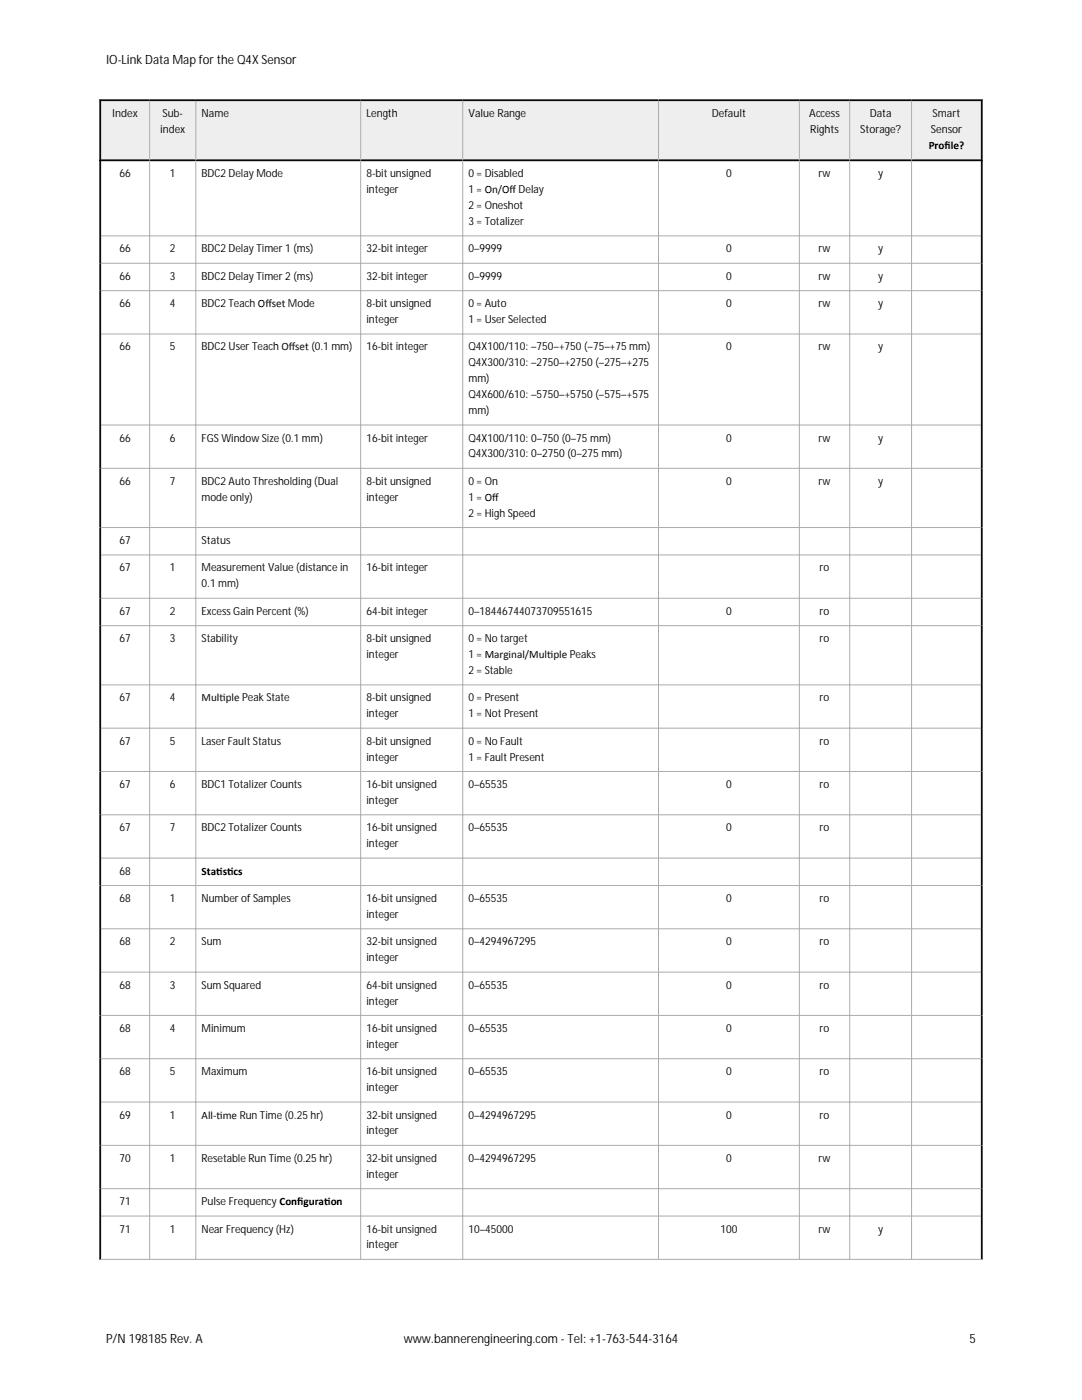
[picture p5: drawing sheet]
<svg xmlns="http://www.w3.org/2000/svg" width="216mm" height="279mm" viewBox="0 0 216 279" stroke-linecap="round" stroke-linejoin="round" font-family="sans-serif">
<defs><g id="words">
<g font-size="2.5">
<text x="21.2" y="12.7">IO-Link Data Map for the Q4X Sensor</text>
<text x="21.2" y="267.9">P/N 198185 Rev. A</text>
<text x="80.5" y="267.9">www.bannerengineering.com - Tel: +1-763-544-3164</text>
<text x="193.4" y="267.9">5</text>
</g>
<g font-size="2.2">
<text x="22.4" y="23.4">Index</text>
<text x="32.4" y="23.4">Sub-</text>
<text x="40.2" y="23.4">Name</text>
<text x="73.1" y="23.4">Length</text>
<text x="93.5" y="23.4">Value Range</text>
<text x="142" y="23.4">Default</text>
<text x="161.5" y="23.4">Access</text>
<text x="173.5" y="23.4">Data</text>
<text x="186.1" y="23.4">Smart</text>
<text x="31.9" y="26.6">index</text>
<text x="161.7" y="26.6">Rights</text>
<text x="171.7" y="26.6">Storage?</text>
<text x="185.3" y="29.7">Prof</text>
<text x="185.7" y="26.6">Sensor</text>
<text x="188.5" y="29.7">ile?</text>
<text x="23.8" y="35.4">66</text>
<text x="33.9" y="35.4">1</text>
<text x="40.2" y="35.4">BDC2 Delay Mode</text>
<text x="73.1" y="35.4">8-bit unsigned</text>
<text x="93.5" y="35.4">0 = Disabled</text>
<text x="144.9" y="35.4">0</text>
<text x="163.3" y="35.4">rw</text>
<text x="175.2" y="35.4">y</text>
<text x="73.1" y="38.5">integer</text>
<text x="93.5" y="38.5">1 = On/Of Delay</text>
<text x="93.5" y="41.7">2 = Oneshot</text>
<text x="101.7" y="38.5">f</text>
<text x="93.5" y="44.9">3 = Totalizer</text>
<text x="23.8" y="50.4">66</text>
<text x="33.9" y="50.4">2</text>
<text x="40.2" y="50.4">BDC2 Delay Timer 1 (ms)</text>
<text x="73.1" y="50.4">32-bit integer</text>
<text x="93.5" y="50.4">0–9999</text>
<text x="144.9" y="50.4">0</text>
<text x="163.3" y="50.4">rw</text>
<text x="175.2" y="50.4">y</text>
<text x="23.8" y="55.8">66</text>
<text x="33.9" y="55.8">3</text>
<text x="40.2" y="55.8">BDC2 Delay Timer 2 (ms)</text>
<text x="73.1" y="55.8">32-bit integer</text>
<text x="93.5" y="55.8">0–9999</text>
<text x="144.9" y="55.8">0</text>
<text x="163.3" y="55.8">rw</text>
<text x="175.2" y="55.8">y</text>
<text x="23.8" y="61.3">66</text>
<text x="33.9" y="61.3">4</text>
<text x="40.2" y="61.3">BDC2 Teach Of</text>
<text x="52.9" y="61.3">fset Mode</text>
<text x="73.1" y="61.3">8-bit unsigned</text>
<text x="73.1" y="64.5">integer</text>
<text x="93.5" y="61.3">0 = Auto</text>
<text x="93.5" y="64.5">1 = User Selected</text>
<text x="144.9" y="61.3">0</text>
<text x="163.3" y="61.3">rw</text>
<text x="175.2" y="61.3">y</text>
<text x="23.8" y="69.9">66</text>
<text x="33.9" y="69.9">5</text>
<text x="40.2" y="69.9">BDC2 User Teach Of</text>
<text x="57.6" y="69.9">fset (0.1 mm)</text>
<text x="73.1" y="69.9">16-bit integer</text>
<text x="93.5" y="69.9">Q4X100/110: –750–+750 (–75–+75 mm)</text>
<text x="144.9" y="69.9">0</text>
<text x="163.3" y="69.9">rw</text>
<text x="175.2" y="69.9">y</text>
<text x="93.5" y="73.1">Q4X300/310: –2750–+2750 (–275–+275</text>
<text x="93.5" y="76.3">mm)</text>
<text x="93.5" y="79.5">Q4X600/610: –5750–+5750 (–575–+575</text>
<text x="93.5" y="82.6">mm)</text>
<text x="23.8" y="88.1">66</text>
<text x="33.9" y="88.1">6</text>
<text x="40.2" y="88.1">FGS Window Size (0.1 mm)</text>
<text x="73.1" y="88.1">16-bit integer</text>
<text x="93.5" y="88.1">Q4X100/110: 0–750 (0–75 mm)</text>
<text x="144.9" y="88.1">0</text>
<text x="163.3" y="88.1">rw</text>
<text x="175.2" y="88.1">y</text>
<text x="93.5" y="91.3">Q4X300/310: 0–2750 (0–275 mm)</text>
<text x="23.8" y="96.8">66</text>
<text x="33.9" y="96.8">7</text>
<text x="40.2" y="96.8">BDC2 Auto Thresholding (Dual</text>
<text x="40.2" y="99.9">mode only)</text>
<text x="73.1" y="96.8">8-bit unsigned</text>
<text x="73.1" y="99.9">integer</text>
<text x="93.5" y="96.8">0 = On</text>
<text x="93.5" y="99.9">1 = Of</text>
<text x="98.2" y="99.9">f</text>
<text x="144.9" y="96.8">0</text>
<text x="163.3" y="96.8">rw</text>
<text x="175.2" y="96.8">y</text>
<text x="93.5" y="103.1">2 = High Speed</text>
<text x="23.8" y="108.6">67</text>
<text x="40.2" y="108.6">Status</text>
<text x="23.8" y="114">67</text>
<text x="33.9" y="114">1</text>
<text x="40.2" y="114">Measurement Value (distance in</text>
<text x="40.2" y="117.2">0.1 mm)</text>
<text x="73.1" y="114">16-bit integer</text>
<text x="163.6" y="114">ro</text>
<text x="23.8" y="122.7">67</text>
<text x="33.9" y="122.7">2</text>
<text x="40.2" y="122.7">Excess Gain Percent (%)</text>
<text x="73.1" y="122.7">64-bit integer</text>
<text x="93.5" y="122.7">0–18446744073709551615</text>
<text x="144.9" y="122.7">0</text>
<text x="163.6" y="122.7">ro</text>
<text x="23.8" y="128.2">67</text>
<text x="33.9" y="128.2">3</text>
<text x="40.2" y="128.2">Stability</text>
<text x="73.1" y="128.2">8-bit unsigned</text>
<text x="73.1" y="131.3">integer</text>
<text x="93.5" y="128.2">0 = No target</text>
<text x="93.5" y="131.3">1 = Marginal/Mult</text>
<text x="109.2" y="131.3">iple Peaks</text>
<text x="163.6" y="128.2">ro</text>
<text x="93.5" y="134.5">2 = Stable</text>
<text x="23.8" y="140">67</text>
<text x="33.9" y="140">4</text>
<text x="40.2" y="140">Mult</text>
<text x="43.8" y="140">iple Peak State</text>
<text x="73.1" y="140">8-bit unsigned</text>
<text x="73.1" y="143.1">integer</text>
<text x="93.5" y="140">0 = Present</text>
<text x="93.5" y="143.1">1 = Not Present</text>
<text x="163.6" y="140">ro</text>
<text x="23.8" y="148.6">67</text>
<text x="33.9" y="148.6">5</text>
<text x="40.2" y="148.6">Laser Fault Status</text>
<text x="73.1" y="148.6">8-bit unsigned</text>
<text x="93.5" y="148.6">0 = No Fault</text>
<text x="163.6" y="148.6">ro</text>
<text x="73.1" y="151.8">integer</text>
<text x="93.5" y="151.8">1 = Fault Present</text>
<text x="23.8" y="157.3">67</text>
<text x="33.9" y="157.3">6</text>
<text x="40.2" y="157.3">BDC1 Totalizer Counts</text>
<text x="73.1" y="157.3">16-bit unsigned</text>
<text x="73.1" y="160.4">integer</text>
<text x="93.5" y="157.3">0–65535</text>
<text x="144.9" y="157.3">0</text>
<text x="163.6" y="157.3">ro</text>
<text x="23.8" y="165.9">67</text>
<text x="33.9" y="165.9">7</text>
<text x="40.2" y="165.9">BDC2 Totalizer Counts</text>
<text x="73.1" y="165.9">16-bit unsigned</text>
<text x="93.5" y="165.9">0–65535</text>
<text x="144.9" y="165.9">0</text>
<text x="163.6" y="165.9">ro</text>
<text x="73.1" y="169.1">integer</text>
<text x="23.8" y="174.5">68</text>
<text x="40.2" y="174.5">Stat ics</text>
<text x="43.1" y="174.5">ist</text>
<text x="23.8" y="180">68</text>
<text x="33.9" y="180">1</text>
<text x="40.2" y="180">Number of Samples</text>
<text x="73.1" y="180">16-bit unsigned</text>
<text x="73.1" y="183.2">integer</text>
<text x="93.5" y="180">0–65535</text>
<text x="144.9" y="180">0</text>
<text x="163.6" y="180">ro</text>
<text x="23.8" y="188.7">68</text>
<text x="33.9" y="188.7">2</text>
<text x="40.2" y="188.7">Sum</text>
<text x="73.1" y="188.7">32-bit unsigned</text>
<text x="73.1" y="191.8">integer</text>
<text x="93.5" y="188.7">0–4294967295</text>
<text x="144.9" y="188.7">0</text>
<text x="163.6" y="188.7">ro</text>
<text x="23.8" y="197.3">68</text>
<text x="33.9" y="197.3">3</text>
<text x="40.2" y="197.3">Sum Squared</text>
<text x="73.1" y="197.3">64-bit unsigned</text>
<text x="93.5" y="197.3">0–65535</text>
<text x="144.9" y="197.3">0</text>
<text x="163.6" y="197.3">ro</text>
<text x="73.1" y="200.5">integer</text>
<text x="23.8" y="205.9">68</text>
<text x="33.9" y="205.9">4</text>
<text x="40.2" y="205.9">Minimum</text>
<text x="73.1" y="205.9">16-bit unsigned</text>
<text x="73.1" y="209.1">integer</text>
<text x="93.5" y="205.9">0–65535</text>
<text x="144.9" y="205.9">0</text>
<text x="163.6" y="205.9">ro</text>
<text x="23.8" y="214.6">68</text>
<text x="33.9" y="214.6">5</text>
<text x="40.2" y="214.6">Maximum</text>
<text x="73.1" y="214.6">16-bit unsigned</text>
<text x="93.5" y="214.6">0–65535</text>
<text x="144.9" y="214.6">0</text>
<text x="163.6" y="214.6">ro</text>
<text x="73.1" y="217.8">integer</text>
<text x="23.8" y="223.2">69</text>
<text x="33.9" y="223.2">1</text>
<text x="40.2" y="223.2">All-t</text>
<text x="43.2" y="223.2">ime Run Time (0.25 hr)</text>
<text x="73.1" y="223.2">32-bit unsigned</text>
<text x="73.1" y="226.4">integer</text>
<text x="93.5" y="223.2">0–4294967295</text>
<text x="144.9" y="223.2">0</text>
<text x="163.6" y="223.2">ro</text>
<text x="23.8" y="231.9">70</text>
<text x="33.9" y="231.9">1</text>
<text x="40.2" y="231.9">Resetable Run Time (0.25 hr)</text>
<text x="73.1" y="231.9">32-bit unsigned</text>
<text x="93.5" y="231.9">0–4294967295</text>
<text x="144.9" y="231.9">0</text>
<text x="163.3" y="231.9">rw</text>
<text x="73.1" y="235">integer</text>
<text x="23.8" y="240.5">71</text>
<text x="23.8" y="246">71</text>
<text x="33.9" y="246">1</text>
<text x="40.2" y="240.5">Pulse Frequency Conf</text>
<text x="40.2" y="246">Near Frequency (Hz)</text>
<text x="59.3" y="240.5">igurat</text>
<text x="64.7" y="240.5">ion</text>
<text x="73.1" y="246">16-bit unsigned</text>
<text x="93.5" y="246">10–45000</text>
<text x="143.8" y="246">100</text>
<text x="163.3" y="246">rw</text>
<text x="175.2" y="246">y</text>
<text x="73.1" y="249.2">integer</text>
</g>
</g></defs>
<g fill="#eee">
<path d="M20.2 20.2h9.6v11.6h-9.6z" fill-rule="evenodd"/>
<path d="M29.9 20.2h9.1v11.6h-9.1z" fill-rule="evenodd"/>
<path d="M39.2 20.2h32.7v11.6h-32.7z" fill-rule="evenodd"/>
<path d="M72.1 20.2h20.1v11.6h-20.1z" fill-rule="evenodd"/>
<path d="M92.4 20.2h38.9v11.6h-38.9z" fill-rule="evenodd"/>
<path d="M131.5 20.2h27.9v11.6h-27.9z" fill-rule="evenodd"/>
<path d="M159.6 20.2h9.9v11.6h-9.9z" fill-rule="evenodd"/>
<path d="M169.6 20.2h12.2v11.6h-12.2z" fill-rule="evenodd"/>
<path d="M182 20.2h13.7v11.6h-13.7z" fill-rule="evenodd"/>
</g>
<path d="M20 19.8v231.6M195.9 19.8v231.6M19.8 20h176.3M19.8 32h176.3" fill="none" stroke="#000" stroke-width=".35"/>
<g fill="none" stroke="#ababab" stroke-width=".2">
<path d="M29.9 20.2v231.2M39.1 20.2v231.2M72 20.2v231.2M92.3 20.2v231.2M131.4 20.2v231.2M159.5 20.2v231.2M169.5 20.2v231.2M181.9 20.2v231.2M20.2 47.1h175.5M20.2 52.5h175.5M20.2 58h175.5M20.2 66.7h175.5"/>
<path d="M20.2 84.8h175.5M20.2 93.5h175.5M20.2 105.3h175.5M20.2 110.8h175.5M20.2 119.4h175.5M20.2 124.9h175.5M20.2 136.7h175.5M20.2 145.3h175.5M20.2 154h175.5M20.2 162.6h175.5M20.2 171.3h175.5M20.2 176.7h175.5"/>
<path d="M20.2 185.4h175.5M20.2 194h175.5M20.2 202.7h175.5M20.2 211.3h175.5M20.2 219.9h175.5M20.2 228.6h175.5M20.2 237.2h175.5M19.8 251.3h176.3M20.2 242.7h175.5"/>
</g>
<use href="#words"/>
</svg>
